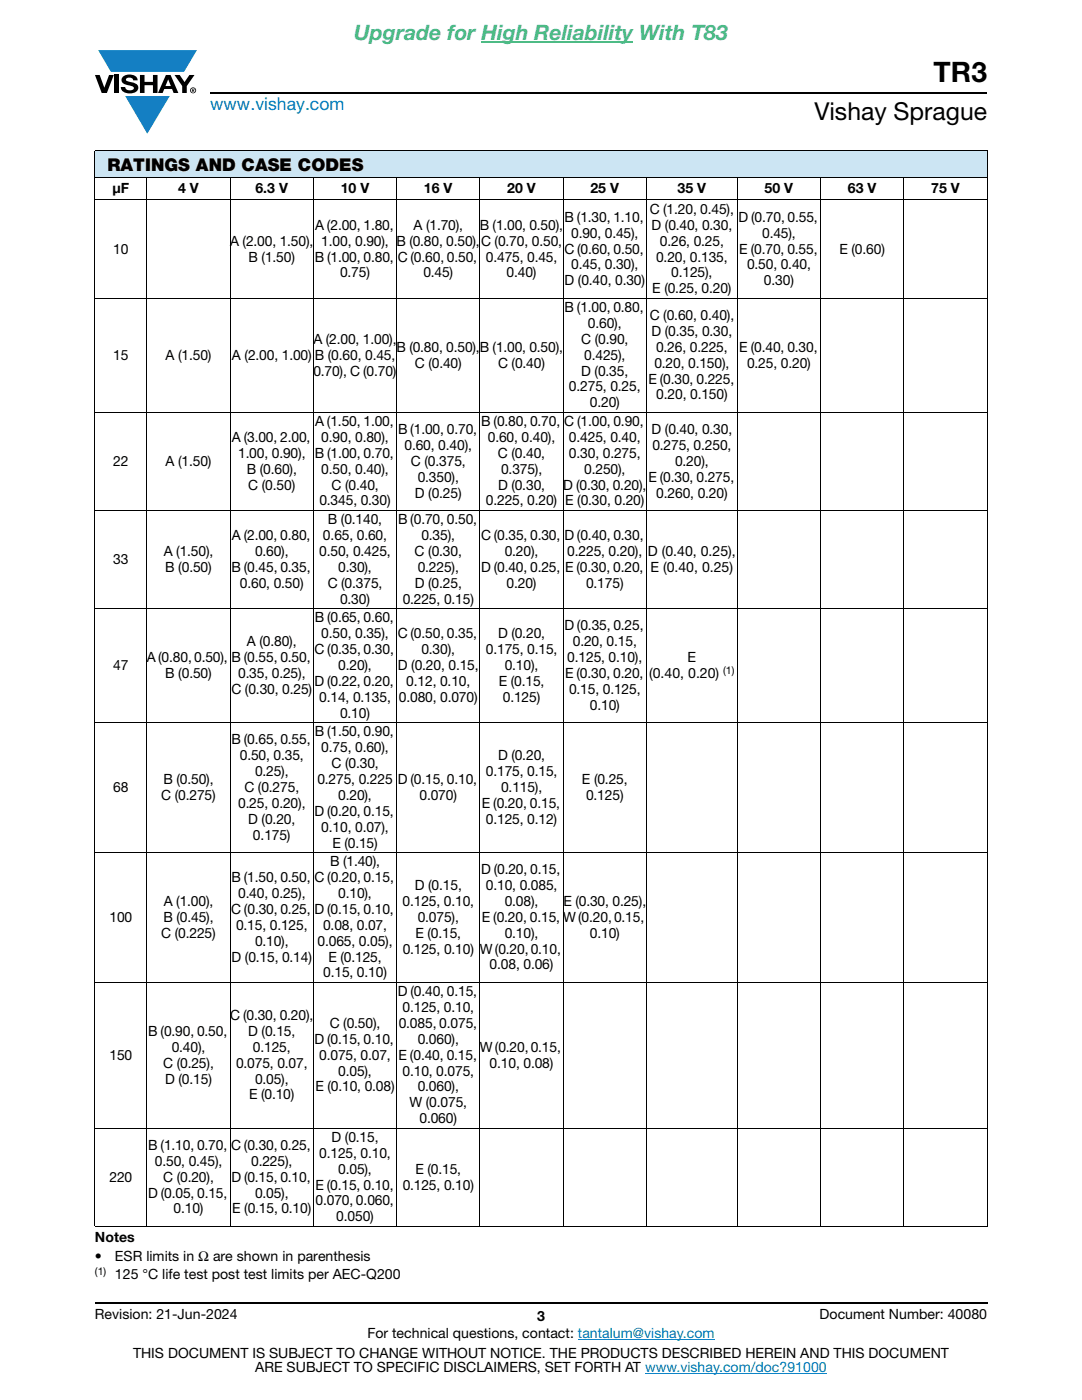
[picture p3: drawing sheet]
<svg xmlns="http://www.w3.org/2000/svg" width="216mm" height="279mm" viewBox="0 0 216 279" stroke-linecap="round" stroke-linejoin="round" font-family="sans-serif">
<defs><g id="words">
<text font-size="5.6" x="186.3" y="16.4">TR3</text>
<text font-size="4.9" x="162.5" y="24">Vishay Sprague</text>
<text font-size="4.2" fill="#4cbb84" x="70.7" y="8">Upgrade for High Reliability With T83</text>
<text font-size="3.5" fill="#007ec4" x="42" y="21.9">www.vishay.com</text>
<text font-size="3.5" x="21.4" y="34.1">RATINGS AND CASE CODES</text>
<g font-size="2.8">
<text x="22.5" y="38.6">μF</text>
<text x="35.5" y="38.6">4 V</text>
<text x="51" y="38.6">6.3 V</text>
<text x="68" y="38.6">10 V</text>
<text x="84.6" y="38.6">16 V</text>
<text x="101.2" y="38.6">20 V</text>
<text x="117.8" y="38.6">25 V</text>
<text x="135.2" y="38.6">35 V</text>
<text x="152.6" y="38.6">50 V</text>
<text x="169.2" y="38.6">63 V</text>
<text x="185.8" y="38.6">75 V</text>
<text x="62.9" y="45.8">A (2.00, 1.80,</text>
<text x="82.5" y="45.8">A (1.70),</text>
<text x="95.8" y="45.8">B (1.00, 0.50),</text>
<text x="112.6" y="44.3">B (1.30, 1.10,</text>
<text x="114" y="47.4">0.90, 0.45),</text>
<text x="129.6" y="42.7">C (1.20, 0.45),</text>
<text x="130" y="45.8">D (0.40, 0.30,</text>
<text x="147.4" y="44.3">D (0.70, 0.55,</text>
<text x="152.1" y="47.4">0.45),</text>
<text x="22.6" y="50.6">10</text>
<text x="45.9" y="49">A (2.00, 1.50),</text>
<text x="49.6" y="52.2">B (1.50)</text>
<text x="62.8" y="52.2">B (1.00, 0.80,</text>
<text x="64.1" y="49">1.00, 0.90),</text>
<text x="79.1" y="49">B (0.80, 0.50),</text>
<text x="79.4" y="52.2">C (0.60, 0.50,</text>
<text x="96" y="49">C (0.70, 0.50,</text>
<text x="96.9" y="52.2">0.475, 0.45,</text>
<text x="112.6" y="50.6">C (0.60, 0.50,</text>
<text x="114" y="53.8">0.45, 0.30),</text>
<text x="130.9" y="52.2">0.20, 0.135,</text>
<text x="131.7" y="49">0.26, 0.25,</text>
<text x="147.5" y="50.6">E (0.70, 0.55,</text>
<text x="149.1" y="53.8">0.50, 0.40,</text>
<text x="167.5" y="50.6">E (0.60)</text>
<text x="67.9" y="55.4">0.75)</text>
<text x="84.5" y="55.4">0.45)</text>
<text x="101.1" y="55.4">0.40)</text>
<text x="112.6" y="57">D (0.40, 0.30)</text>
<text x="130.2" y="58.5">E (0.25, 0.20)</text>
<text x="133.9" y="55.4">0.125),</text>
<text x="152.4" y="57">0.30)</text>
<text x="112.6" y="62.2">B (1.00, 0.80,</text>
<text x="117.3" y="65.4">0.60),</text>
<text x="129.6" y="63.8">C (0.60, 0.40),</text>
<text x="22.6" y="71.8">15</text>
<text x="33" y="71.8">A (1.50)</text>
<text x="46.3" y="71.8">A (2.00, 1.00)</text>
<text x="62.5" y="68.6">A (2.00, 1.00),</text>
<text x="62.8" y="71.8">B (0.60, 0.45,</text>
<text x="79.1" y="70.2">B (0.80, 0.50),</text>
<text x="95.8" y="70.2">B (1.00, 0.50),</text>
<text x="116" y="68.6">C (0.90,</text>
<text x="116.6" y="71.8">0.425),</text>
<text x="130" y="67">D (0.35, 0.30,</text>
<text x="130.9" y="70.2">0.26, 0.225,</text>
<text x="147.5" y="70.2">E (0.40, 0.30,</text>
<text x="62.5" y="74.9">0.70), C (0.70)</text>
<text x="82.8" y="73.4">C (0.40)</text>
<text x="99.4" y="73.4">C (0.40)</text>
<text x="116" y="74.9">D (0.35,</text>
<text x="129.4" y="76.5">E (0.30, 0.225,</text>
<text x="130.6" y="73.4">0.20, 0.150),</text>
<text x="149.1" y="73.4">0.25, 0.20)</text>
<text x="113.5" y="78.1">0.275, 0.25,</text>
<text x="117.7" y="81.3">0.20)</text>
<text x="131" y="79.7">0.20, 0.150)</text>
<text x="46.2" y="88.2">A (3.00, 2.00,</text>
<text x="62.9" y="85">A (1.50, 1.00,</text>
<text x="64.1" y="88.2">0.90, 0.80),</text>
<text x="79.4" y="86.6">B (1.00, 0.70,</text>
<text x="80.7" y="89.8">0.60, 0.40),</text>
<text x="96" y="85">B (0.80, 0.70,</text>
<text x="97.3" y="88.2">0.60, 0.40),</text>
<text x="112.6" y="85">C (1.00, 0.90,</text>
<text x="113.5" y="88.2">0.425, 0.40,</text>
<text x="130" y="86.6">D (0.40, 0.30,</text>
<text x="130.2" y="89.8">0.275, 0.250,</text>
<text x="22.6" y="92.9">22</text>
<text x="33" y="92.9">A (1.50)</text>
<text x="47.5" y="91.4">1.00, 0.90),</text>
<text x="49.2" y="94.5">B (0.60),</text>
<text x="62.8" y="91.4">B (1.00, 0.70,</text>
<text x="64.1" y="94.5">0.50, 0.40),</text>
<text x="82" y="92.9">C (0.375,</text>
<text x="99.4" y="91.4">C (0.40,</text>
<text x="100" y="94.5">0.375),</text>
<text x="113.5" y="91.4">0.30, 0.275,</text>
<text x="116.6" y="94.5">0.250),</text>
<text x="134.7" y="92.9">0.20),</text>
<text x="49.6" y="97.7">C (0.50)</text>
<text x="63.7" y="100.9">0.345, 0.30)</text>
<text x="66.1" y="97.7">C (0.40,</text>
<text x="82.8" y="99.3">D (0.25)</text>
<text x="83.4" y="96.1">0.350),</text>
<text x="97" y="100.9">0.225, 0.20)</text>
<text x="99.4" y="97.7">D (0.30,</text>
<text x="112.4" y="97.7">D (0.30, 0.20),</text>
<text x="112.8" y="100.9">E (0.30, 0.20)</text>
<text x="129.4" y="96.1">E (0.30, 0.275,</text>
<text x="131" y="99.3">0.260, 0.20)</text>
<text x="46.2" y="107.8">A (2.00, 0.80,</text>
<text x="64.5" y="107.8">0.65, 0.60,</text>
<text x="65.4" y="104.6">B (0.140,</text>
<text x="79.4" y="104.6">B (0.70, 0.50,</text>
<text x="84.1" y="107.8">0.35),</text>
<text x="96" y="107.8">C (0.35, 0.30,</text>
<text x="112.6" y="107.8">D (0.40, 0.30,</text>
<text x="22.6" y="112.5">33</text>
<text x="32.7" y="110.9">A (1.50),</text>
<text x="50.9" y="110.9">0.60),</text>
<text x="63.7" y="110.9">0.50, 0.425,</text>
<text x="82.7" y="110.9">C (0.30,</text>
<text x="100.7" y="110.9">0.20),</text>
<text x="113.2" y="110.9">0.225, 0.20),</text>
<text x="129.3" y="110.9">D (0.40, 0.25),</text>
<text x="33" y="114.1">B (0.50)</text>
<text x="46.2" y="114.1">B (0.45, 0.35,</text>
<text x="47.9" y="117.3">0.60, 0.50)</text>
<text x="65.4" y="117.3">C (0.375,</text>
<text x="67.5" y="114.1">0.30),</text>
<text x="82.8" y="117.3">D (0.25,</text>
<text x="83.4" y="114.1">0.225),</text>
<text x="96" y="114.1">D (0.40, 0.25,</text>
<text x="101.1" y="117.3">0.20)</text>
<text x="112.8" y="114.1">E (0.30, 0.20,</text>
<text x="116.9" y="117.3">0.175)</text>
<text x="129.8" y="114.1">E (0.40, 0.25)</text>
<text x="62.8" y="124.2">B (0.65, 0.60,</text>
<text x="67.9" y="120.5">0.30)</text>
<text x="80.3" y="120.5">0.225, 0.15)</text>
<text x="112.6" y="125.8">D (0.35, 0.25,</text>
<text x="49.3" y="128.9">A (0.80),</text>
<text x="62.8" y="130.5">C (0.35, 0.30,</text>
<text x="64.1" y="127.3">0.50, 0.35),</text>
<text x="79.4" y="127.3">C (0.50, 0.35,</text>
<text x="84.1" y="130.5">0.30),</text>
<text x="96.9" y="130.5">0.175, 0.15,</text>
<text x="99.4" y="127.3">D (0.20,</text>
<text x="114.3" y="128.9">0.20, 0.15,</text>
<text x="22.6" y="133.7">47</text>
<text x="29.3" y="132.1">A (0.80, 0.50),</text>
<text x="33" y="135.3">B (0.50)</text>
<text x="46.2" y="132.1">B (0.55, 0.50,</text>
<text x="47.5" y="135.3">0.35, 0.25),</text>
<text x="62.8" y="136.9">D (0.22, 0.20,</text>
<text x="67.5" y="133.7">0.20),</text>
<text x="79.4" y="133.7">D (0.20, 0.15,</text>
<text x="81.1" y="136.9">0.12, 0.10,</text>
<text x="99.5" y="136.9">E (0.15,</text>
<text x="100.7" y="133.7">0.10),</text>
<text x="112.8" y="135.3">E (0.30, 0.20,</text>
<text x="113.2" y="132.1">0.125, 0.10),</text>
<text x="129.5" y="135.3">(0.40, 0.20)</text>
<text x="137.2" y="132.1">E</text>
<text x="46.2" y="138.5">C (0.30, 0.25)</text>
<text x="63.7" y="140">0.14, 0.135,</text>
<text x="67.9" y="143.2">0.10)</text>
<text x="79.6" y="140">0.080, 0.070)</text>
<text x="100.3" y="140">0.125)</text>
<text x="113.5" y="138.4">0.15, 0.125,</text>
<text x="117.7" y="141.6">0.10)</text>
<text x="46.2" y="148.5">B (0.65, 0.55,</text>
<text x="62.8" y="146.9">B (1.50, 0.90,</text>
<text x="47.9" y="151.7">0.50, 0.35,</text>
<text x="50.9" y="154.9">0.25),</text>
<text x="64.1" y="150.1">0.75, 0.60),</text>
<text x="66.1" y="153.3">C (0.30,</text>
<text x="96.9" y="154.9">0.175, 0.15,</text>
<text x="99.4" y="151.7">D (0.20,</text>
<text x="22.6" y="158">68</text>
<text x="32.2" y="159.6">C (0.275)</text>
<text x="32.6" y="156.4">B (0.50),</text>
<text x="47.5" y="161.2">0.25, 0.20),</text>
<text x="48.8" y="158">C (0.275,</text>
<text x="63.3" y="156.4">0.275, 0.225</text>
<text x="67.5" y="159.6">0.20),</text>
<text x="79.4" y="156.4">D (0.15, 0.10,</text>
<text x="83.7" y="159.6">0.070)</text>
<text x="96.1" y="161.2">E (0.20, 0.15,</text>
<text x="100" y="158">0.115),</text>
<text x="116.1" y="156.4">E (0.25,</text>
<text x="116.9" y="159.6">0.125)</text>
<text x="49.6" y="164.4">D (0.20,</text>
<text x="50.5" y="167.6">0.175)</text>
<text x="62.8" y="162.8">D (0.20, 0.15,</text>
<text x="64.1" y="166">0.10, 0.07),</text>
<text x="97" y="164.4">0.125, 0.12)</text>
<text x="65.9" y="172.8">B (1.40),</text>
<text x="66.3" y="169.1">E (0.15)</text>
<text x="46.2" y="176">B (1.50, 0.50,</text>
<text x="47.5" y="179.2">0.40, 0.25),</text>
<text x="62.8" y="176">C (0.20, 0.15,</text>
<text x="67.5" y="179.2">0.10),</text>
<text x="82.8" y="177.6">D (0.15,</text>
<text x="96" y="174.4">D (0.20, 0.15,</text>
<text x="96.9" y="177.6">0.10, 0.085,</text>
<text x="21.9" y="184">100</text>
<text x="32.6" y="184">B (0.45),</text>
<text x="32.7" y="180.8">A (1.00),</text>
<text x="46.1" y="182.4">C (0.30, 0.25,</text>
<text x="47.1" y="185.5">0.15, 0.125,</text>
<text x="62.8" y="182.4">D (0.15, 0.10,</text>
<text x="64.5" y="185.5">0.08, 0.07,</text>
<text x="80.3" y="180.8">0.125, 0.10,</text>
<text x="83.4" y="184">0.075),</text>
<text x="96.1" y="184">E (0.20, 0.15,</text>
<text x="100.7" y="180.8">0.08),</text>
<text x="112.4" y="184">W (0.20, 0.15,</text>
<text x="112.4" y="180.8">E (0.30, 0.25),</text>
<text x="32.2" y="187.1">C (0.225)</text>
<text x="46.2" y="191.9">D (0.15, 0.14)</text>
<text x="50.9" y="188.7">0.10),</text>
<text x="63.4" y="188.7">0.065, 0.05),</text>
<text x="65.5" y="191.9">E (0.125,</text>
<text x="80.3" y="190.3">0.125, 0.10)</text>
<text x="82.9" y="187.1">E (0.15,</text>
<text x="95.8" y="190.3">W (0.20, 0.10,</text>
<text x="100.7" y="187.1">0.10),</text>
<text x="117.7" y="187.1">0.10)</text>
<text x="64.5" y="195.1">0.15, 0.10)</text>
<text x="97.7" y="193.5">0.08, 0.06)</text>
<text x="45.9" y="203.5">C (0.30, 0.20),</text>
<text x="79.4" y="198.8">D (0.40, 0.15,</text>
<text x="80.3" y="201.9">0.125, 0.10,</text>
<text x="29.6" y="206.7">B (0.90, 0.50,</text>
<text x="34.3" y="209.9">0.40),</text>
<text x="49.6" y="206.7">D (0.15,</text>
<text x="50.5" y="209.9">0.125,</text>
<text x="62.8" y="208.3">D (0.15, 0.10,</text>
<text x="65.8" y="205.1">C (0.50),</text>
<text x="79.6" y="205.1">0.085, 0.075,</text>
<text x="83.4" y="208.3">0.060),</text>
<text x="95.8" y="209.9">W (0.20, 0.15,</text>
<text x="21.9" y="211.5">150</text>
<text x="32.6" y="213.1">C (0.25),</text>
<text x="47.1" y="213.1">0.075, 0.07,</text>
<text x="63.7" y="211.5">0.075, 0.07,</text>
<text x="67.5" y="214.6">0.05),</text>
<text x="79.5" y="211.5">E (0.40, 0.15,</text>
<text x="80.3" y="214.6">0.10, 0.075,</text>
<text x="97.7" y="213.1">0.10, 0.08)</text>
<text x="33" y="216.2">D (0.15)</text>
<text x="49.7" y="219.4">E (0.10)</text>
<text x="50.9" y="216.2">0.05),</text>
<text x="62.9" y="217.8">E (0.10, 0.08)</text>
<text x="81.7" y="221">W (0.075,</text>
<text x="83.4" y="217.8">0.060),</text>
<text x="66.2" y="227.9">D (0.15,</text>
<text x="83.7" y="224.2">0.060)</text>
<text x="29.6" y="229.5">B (1.10, 0.70,</text>
<text x="30.9" y="232.6">0.50, 0.45),</text>
<text x="46.1" y="229.5">C (0.30, 0.25,</text>
<text x="50.1" y="232.6">0.225),</text>
<text x="63.7" y="231.1">0.125, 0.10,</text>
<text x="21.9" y="235.8">220</text>
<text x="29.6" y="239">D (0.05, 0.15,</text>
<text x="32.6" y="235.8">C (0.20),</text>
<text x="46.2" y="235.8">D (0.15, 0.10,</text>
<text x="50.9" y="239">0.05),</text>
<text x="62.9" y="237.4">E (0.15, 0.10,</text>
<text x="67.5" y="234.2">0.05),</text>
<text x="80.3" y="237.4">0.125, 0.10)</text>
<text x="82.9" y="234.2">E (0.15,</text>
<text x="34.6" y="242.2">0.10)</text>
<text x="46.3" y="242.2">E (0.15, 0.10)</text>
<text x="62.9" y="240.6">0.070, 0.060,</text>
<text x="67.1" y="243.8">0.050)</text>
<text x="18.9" y="247.8">Notes</text>
<text x="18.9" y="251.7">•</text>
<text x="22.9" y="251.7">ESR limits in Ω are shown in parenthesis</text>
<text x="22.9" y="255.2">125 °C life test post test limits per AEC-Q200</text>
<text x="18.9" y="263.3">Revision: 21-Jun-2024</text>
<text x="107.2" y="263.6">3</text>
<text x="163.6" y="263.3">Document Number: 40080</text>
<text x="73.3" y="267.1">For technical questions, contact: tantalum@vishay.com</text>
<text x="26.5" y="271">THIS DOCUMENT IS SUBJECT TO CHANGE WITHOUT NOTICE. THE PRODUCTS DESCRIBED HEREIN AND THIS DOCUMENT</text>
<text x="50.9" y="273.8">ARE SUBJECT TO SPECIFIC DISCLAIMERS, SET FORTH AT www.vishay.com/doc?91000</text>
</g>
<g font-size="2.1">
<text x="144.3" y="134.4">(1)</text>
<text x="18.9" y="254.4">(1)</text>
</g>
</g></defs>
<g fill="#147fc3">
<path d="M19.6 10h19.7l-2.6 4.3h-1.1h-13.5z"/>
<path d="M25 19.2h8.9l-4.5 7.5z"/>
</g>
<g fill="#000">
<path d="M18.9 15h1l.9 2.5 1-2.5h.9l-1.4 3.6h-1zM22.9 15h.9v3.6h-.9zM24.6 15.3a2.1 2.1 0 0 1 2.8 .3l.1 .4h-.9a.79 .79 0 0 0-.7-.5 .79 .79 0 0 0-.8 .4l.3 .3 1 .2a1.08 1.08 0 0 1 1.2 1 1.08 1.08 0 0 1-1.1 1.2 1.73 1.73 0 0 1-2.4-1.2h.9a.96 .96 0 0 0 .8 .6 .96 .96 0 0 0 .9-.4 1.31 1.31 0 0 0-1.2-.6 1.03 1.03 0 0 1-1.1-.6 1.03 1.03 0 0 1 .2-1.1zM27.9 15h.9v1.3h1.7v-1.3h.9v3.6h-.9v-1.6h-1.7v1.6h-.9zM34.8 15h1.1l.9 1.4 1-1.4h1l-1.5 2.2v1.4h-.9v-1.4z"/>
<path d="M33.6 15.9l.5 1.3h-1.1zM33.1 15l-1.6 3.6h1l.3-.8h1.5l.3 .8h1l-1.6-3.6z"/>
<path d="M38.4 17.8h.2v.2h-.2zM38.3 17.7v.7h.1v-.3l.4 .3-.2-.3 .2-.2-.1-.2z"/>
<path d="M38.1 18a.46 .46 0 0 1 .9 0 .46 .46 0 0 1-.9 0zM37.9 18a.6 .6 0 0 0 1.2 0 .6 .6 0 0 0-1.2 0z"/>
</g>
<path d="M42 18.6h155M18.9 260h178.1" fill="none" stroke="#000" stroke-width=".36"/>
<path d="M96.1 8.3h30.3" fill="none" stroke="#4cbb84" stroke-width=".21"/>
<path d="M115.3 267.3h27.3M128.7 274h36.3" fill="none" stroke="#007ec4" stroke-width=".2"/>
<path d="M18.9 30h178.1v5.5h-178.1z" fill="#cce5f3"/>
<g fill="none" stroke="#000" stroke-width=".2">
<path d="M18.9 30h178.1M18.9 35.5h178.1M18.9 39.9h178.1M18.9 30.1v214.5M29.3 35.4v209.4M45.9 35.4v209.4M62.5 35.4v209.4M79.1 35.4v209.4M95.8 35.4v209.4M112.4 35.4v209.4M129 35.4v209.4M147.1 35.4v209.4"/>
<path d="M163.7 35.4v209.4M180.3 35.4v209.4M197 30.1v214.5M18.9 59.5h178.1M18.9 82.2h178.1M18.9 101.8h178.1M18.9 121.4h178.1M18.9 144.1h178.1M18.9 170.1h178.1M18.9 196h178.1M18.9 225.1h178.1M18.9 244.7h178.1"/>
</g>
<use href="#words"/>
</svg>
